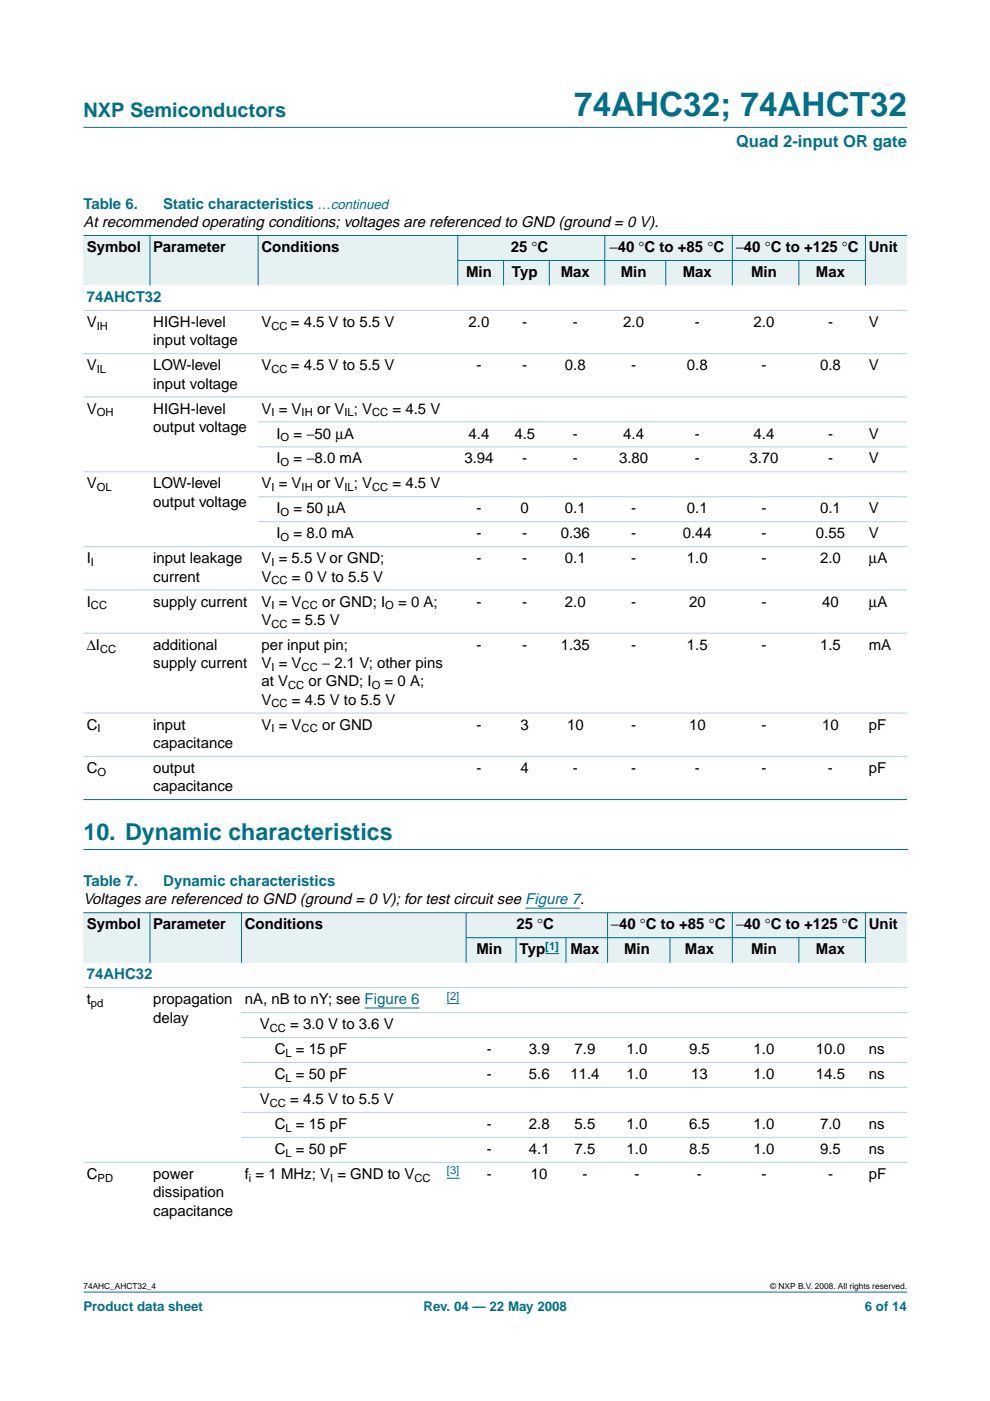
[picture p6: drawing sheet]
<svg xmlns="http://www.w3.org/2000/svg" width="210mm" height="297mm" viewBox="0 0 210 297" stroke-linecap="round" stroke-linejoin="round" font-family="sans-serif">
<defs><g id="words">
<text font-size="7.1" fill="#00708a" x="121.7" y="24.7">74AHC32; 74AHCT32</text>
<text font-size="4.9" fill="#00708a" x="17.7" y="178.1">10. Dynamic characteristics</text>
<text font-size="4.2" fill="#00708a" x="17.7" y="24.9">NXP Semiconductors</text>
<text font-size="3.5" fill="#00708a" x="156.1" y="31.1">Quad 2-input OR gate</text>
<g font-size="3.2" fill="#00708a">
<text x="17.7" y="44.3">Table 6.</text>
<text x="34.6" y="44.3">Static characteristics …continued</text>
<text x="18.4" y="64">74AHCT32</text>
<text x="17.7" y="187.9">Table 7.</text>
<text x="34.6" y="187.9">Dynamic characteristics</text>
<text x="18.4" y="207.6">74AHC32</text>
</g>
<g font-size="3.2">
<text x="17.7" y="48.2">At recommended operating conditions; voltages are referenced to GND (ground = 0 V).</text>
<text x="18.4" y="53.5">Symbol</text>
<text x="32.5" y="53.5">Parameter</text>
<text x="55.4" y="53.5">Conditions</text>
<text x="108.3" y="53.5">25 °C</text>
<text x="129.2" y="53.5">−40 °C to +85 °C</text>
<text x="156" y="53.5">−40 °C to +125 °C</text>
<text x="184.2" y="53.5">Unit</text>
<text x="98.8" y="58.8">Min</text>
<text x="108.5" y="58.8">Typ</text>
<text x="118.9" y="58.8">Max</text>
<text x="131.6" y="58.8">Min</text>
<text x="144.8" y="58.8">Max</text>
<text x="159.2" y="58.8">Min</text>
<text x="173" y="58.8">Max</text>
<text x="18.4" y="69.3">V</text>
<text x="32.5" y="69.3">HIGH-level</text>
<text x="55.4" y="69.3">V</text>
<text x="61.7" y="69.3">= 4.5 V to 5.5 V</text>
<text x="99.4" y="69.3">2.0</text>
<text x="110.7" y="69.3">-</text>
<text x="121.5" y="69.3">-</text>
<text x="132.1" y="69.3">2.0</text>
<text x="147.3" y="69.3">-</text>
<text x="159.8" y="69.3">2.0</text>
<text x="175.6" y="69.3">-</text>
<text x="184.2" y="69.3">V</text>
<text x="32.5" y="73.2">input voltage</text>
<text x="18.4" y="78.5">V</text>
<text x="32.5" y="78.5">LOW-level</text>
<text x="32.5" y="82.4">input voltage</text>
<text x="55.4" y="78.5">V</text>
<text x="61.7" y="78.5">= 4.5 V to 5.5 V</text>
<text x="101" y="78.5">-</text>
<text x="110.7" y="78.5">-</text>
<text x="119.8" y="78.5">0.8</text>
<text x="133.8" y="78.5">-</text>
<text x="145.7" y="78.5">0.8</text>
<text x="161.4" y="78.5">-</text>
<text x="173.9" y="78.5">0.8</text>
<text x="184.2" y="78.5">V</text>
<text x="18.4" y="87.7">V</text>
<text x="32.5" y="87.7">HIGH-level</text>
<text x="55.4" y="87.7">V = V</text>
<text x="67.2" y="87.7">or V ; V</text>
<text x="83.2" y="87.7">= 4.5 V</text>
<text x="32.5" y="91.6">output voltage</text>
<text x="58.6" y="93">I</text>
<text x="62.2" y="93">= −50 µA</text>
<text x="99.4" y="93">4.4</text>
<text x="109.1" y="93">4.5</text>
<text x="121.5" y="93">-</text>
<text x="132.1" y="93">4.4</text>
<text x="147.3" y="93">-</text>
<text x="159.8" y="93">4.4</text>
<text x="175.6" y="93">-</text>
<text x="184.2" y="93">V</text>
<text x="58.6" y="98.3">I</text>
<text x="62.2" y="98.3">= −8.0 mA</text>
<text x="98.5" y="98.3">3.94</text>
<text x="110.7" y="98.3">-</text>
<text x="121.5" y="98.3">-</text>
<text x="131.3" y="98.3">3.80</text>
<text x="147.3" y="98.3">-</text>
<text x="158.9" y="98.3">3.70</text>
<text x="175.6" y="98.3">-</text>
<text x="184.2" y="98.3">V</text>
<text x="18.4" y="103.6">V</text>
<text x="32.5" y="103.6">LOW-level</text>
<text x="32.5" y="107.4">output voltage</text>
<text x="55.4" y="103.6">V = V</text>
<text x="67.2" y="103.6">or V ; V</text>
<text x="83.2" y="103.6">= 4.5 V</text>
<text x="58.6" y="108.8">I</text>
<text x="62.2" y="108.8">= 50 µA</text>
<text x="101" y="108.8">-</text>
<text x="110.4" y="108.8">0</text>
<text x="119.8" y="108.8">0.1</text>
<text x="133.8" y="108.8">-</text>
<text x="145.7" y="108.8">0.1</text>
<text x="161.4" y="108.8">-</text>
<text x="173.9" y="108.8">0.1</text>
<text x="184.2" y="108.8">V</text>
<text x="18.4" y="119.4">I</text>
<text x="32.5" y="119.4">input leakage</text>
<text x="55.4" y="119.4">V = 5.5 V or GND;</text>
<text x="58.6" y="114.1">I</text>
<text x="62.2" y="114.1">= 8.0 mA</text>
<text x="101" y="114.1">-</text>
<text x="101" y="119.4">-</text>
<text x="110.7" y="114.1">-</text>
<text x="110.7" y="119.4">-</text>
<text x="118.9" y="114.1">0.36</text>
<text x="119.8" y="119.4">0.1</text>
<text x="133.8" y="114.1">-</text>
<text x="133.8" y="119.4">-</text>
<text x="144.8" y="114.1">0.44</text>
<text x="145.7" y="119.4">1.0</text>
<text x="161.4" y="114.1">-</text>
<text x="161.4" y="119.4">-</text>
<text x="173" y="114.1">0.55</text>
<text x="173.9" y="119.4">2.0</text>
<text x="184.2" y="119.4">µA</text>
<text x="184.2" y="114.1">V</text>
<text x="32.5" y="123.3">current</text>
<text x="55.4" y="123.3">V</text>
<text x="61.9" y="123.3">= 0 V to 5.5 V</text>
<text x="18.4" y="128.6">I</text>
<text x="32.5" y="128.6">supply current</text>
<text x="55.4" y="128.6">V = V</text>
<text x="68.3" y="128.6">or GND; I</text>
<text x="84.4" y="128.6">= 0 A;</text>
<text x="101" y="128.6">-</text>
<text x="110.7" y="128.6">-</text>
<text x="119.8" y="128.6">2.0</text>
<text x="133.8" y="128.6">-</text>
<text x="146.1" y="128.6">20</text>
<text x="161.4" y="128.6">-</text>
<text x="174.3" y="128.6">40</text>
<text x="184.2" y="128.6">µA</text>
<text x="18.4" y="137.8">∆I</text>
<text x="32.5" y="137.8">additional</text>
<text x="55.4" y="132.5">V</text>
<text x="55.4" y="137.8">per input pin;</text>
<text x="61.9" y="132.5">= 5.5 V</text>
<text x="101" y="137.8">-</text>
<text x="110.7" y="137.8">-</text>
<text x="118.9" y="137.8">1.35</text>
<text x="133.8" y="137.8">-</text>
<text x="145.7" y="137.8">1.5</text>
<text x="161.4" y="137.8">-</text>
<text x="173.9" y="137.8">1.5</text>
<text x="184.2" y="137.8">mA</text>
<text x="32.5" y="141.7">supply current</text>
<text x="55.4" y="141.7">V = V</text>
<text x="68.3" y="141.7">− 2.1 V; other pins</text>
<text x="55.4" y="145.5">at V</text>
<text x="55.4" y="149.4">V</text>
<text x="61.9" y="149.4">= 4.5 V to 5.5 V</text>
<text x="65.4" y="145.5">or GND; I</text>
<text x="81.5" y="145.5">= 0 A;</text>
<text x="18.4" y="154.7">C</text>
<text x="32.5" y="154.7">input</text>
<text x="55.4" y="154.7">V = V</text>
<text x="68.3" y="154.7">or GND</text>
<text x="101" y="154.7">-</text>
<text x="110.4" y="154.7">3</text>
<text x="120.2" y="154.7">10</text>
<text x="133.8" y="154.7">-</text>
<text x="146.1" y="154.7">10</text>
<text x="161.4" y="154.7">-</text>
<text x="174.3" y="154.7">10</text>
<text x="184.2" y="154.7">pF</text>
<text x="32.5" y="158.6">capacitance</text>
<text x="18.4" y="163.9">C</text>
<text x="32.5" y="163.9">output</text>
<text x="32.5" y="167.8">capacitance</text>
<text x="101" y="163.9">-</text>
<text x="110.4" y="163.9">4</text>
<text x="121.5" y="163.9">-</text>
<text x="133.8" y="163.9">-</text>
<text x="147.3" y="163.9">-</text>
<text x="161.4" y="163.9">-</text>
<text x="175.6" y="163.9">-</text>
<text x="184.2" y="163.9">pF</text>
<text x="17.7" y="191.8">Voltages are referenced to GND (ground = 0 V); for test circuit see Figure 7.</text>
<text x="18.4" y="197">Symbol</text>
<text x="32.5" y="197">Parameter</text>
<text x="51.9" y="197">Conditions</text>
<text x="109.5" y="197">25 °C</text>
<text x="129.5" y="197">−40 °C to +85 °C</text>
<text x="156" y="197">−40 °C to +125 °C</text>
<text x="184.2" y="197">Unit</text>
<text x="101" y="202.3">Min</text>
<text x="110.2" y="202.3">Typ</text>
<text x="121" y="202.3">Max</text>
<text x="132.3" y="202.3">Min</text>
<text x="145.2" y="202.3">Max</text>
<text x="159.2" y="202.3">Min</text>
<text x="173" y="202.3">Max</text>
<text x="18.4" y="212.9">t</text>
<text x="32.5" y="212.9">propagation</text>
<text x="51.9" y="212.9">nA, nB to nY; see Figure 6</text>
<text x="32.5" y="216.8">delay</text>
<text x="55.1" y="218.2">V</text>
<text x="61.5" y="218.2">= 3.0 V to 3.6 V</text>
<text x="58.3" y="223.5">C = 15 pF</text>
<text x="103.2" y="223.5">-</text>
<text x="112.1" y="223.5">3.9</text>
<text x="121.8" y="223.5">7.9</text>
<text x="132.9" y="223.5">1.0</text>
<text x="146.1" y="223.5">9.5</text>
<text x="159.8" y="223.5">1.0</text>
<text x="173" y="223.5">10.0</text>
<text x="184.2" y="223.5">ns</text>
<text x="58.3" y="228.8">C = 50 pF</text>
<text x="103.2" y="228.8">-</text>
<text x="112.1" y="228.8">5.6</text>
<text x="121" y="228.8">11.4</text>
<text x="132.9" y="228.8">1.0</text>
<text x="146.5" y="228.8">13</text>
<text x="159.8" y="228.8">1.0</text>
<text x="173" y="228.8">14.5</text>
<text x="184.2" y="228.8">ns</text>
<text x="55.1" y="234.1">V</text>
<text x="58.3" y="239.4">C = 15 pF</text>
<text x="61.5" y="234.1">= 4.5 V to 5.5 V</text>
<text x="103.2" y="239.4">-</text>
<text x="112.1" y="239.4">2.8</text>
<text x="121.8" y="239.4">5.5</text>
<text x="132.9" y="239.4">1.0</text>
<text x="146.1" y="239.4">6.5</text>
<text x="159.8" y="239.4">1.0</text>
<text x="173.9" y="239.4">7.0</text>
<text x="184.2" y="239.4">ns</text>
<text x="58.3" y="244.7">C = 50 pF</text>
<text x="103.2" y="244.7">-</text>
<text x="112.1" y="244.7">4.1</text>
<text x="121.8" y="244.7">7.5</text>
<text x="132.9" y="244.7">1.0</text>
<text x="146.1" y="244.7">8.5</text>
<text x="159.8" y="244.7">1.0</text>
<text x="173.9" y="244.7">9.5</text>
<text x="184.2" y="244.7">ns</text>
<text x="18.4" y="250">C</text>
<text x="32.5" y="250">power</text>
<text x="51.9" y="250">f = 1 MHz; V = GND to V</text>
<text x="103.2" y="250">-</text>
<text x="112.6" y="250">10</text>
<text x="123.5" y="250">-</text>
<text x="134.5" y="250">-</text>
<text x="147.8" y="250">-</text>
<text x="161.4" y="250">-</text>
<text x="175.6" y="250">-</text>
<text x="184.2" y="250">pF</text>
<text x="32.5" y="253.8">dissipation</text>
<text x="32.5" y="257.7">capacitance</text>
</g>
<g font-size="2.8" fill="#00708a">
<text x="17.7" y="278">Product data sheet</text>
<text x="89.8" y="278">Rev. 04 — 22 May 2008</text>
<text x="183.4" y="278">6 of 14</text>
</g>
<g font-size="2.4">
<text x="20.5" y="69.9">IH</text>
<text x="57.6" y="69.9">CC</text>
<text x="20.5" y="79.1">IL</text>
<text x="57.6" y="79.1">CC</text>
<text x="20.5" y="88.3">OH</text>
<text x="57.6" y="88.3">I</text>
<text x="64" y="88.3">IH</text>
<text x="73" y="88.3">IL</text>
<text x="78.9" y="88.3">CC</text>
<text x="59.5" y="93.5">O</text>
<text x="59.5" y="98.8">O</text>
<text x="20.5" y="104.1">OL</text>
<text x="57.6" y="104.1">I</text>
<text x="64" y="104.1">IH</text>
<text x="73" y="104.1">IL</text>
<text x="78.9" y="104.1">CC</text>
<text x="59.5" y="109.4">O</text>
<text x="59.5" y="114.7">O</text>
<text x="19.3" y="120">I</text>
<text x="57.6" y="120">I</text>
<text x="57.6" y="123.9">CC</text>
<text x="19.3" y="129.2">CC</text>
<text x="57.6" y="129.2">I</text>
<text x="64" y="129.2">CC</text>
<text x="81.7" y="129.2">O</text>
<text x="57.6" y="133.1">CC</text>
<text x="21.2" y="138.3">CC</text>
<text x="57.6" y="142.2">I</text>
<text x="64" y="142.2">CC</text>
<text x="57.6" y="150">CC</text>
<text x="61.1" y="146.1">CC</text>
<text x="78.8" y="146.1">O</text>
<text x="20.7" y="155.3">I</text>
<text x="57.6" y="155.3">I</text>
<text x="64" y="155.3">CC</text>
<text x="20.7" y="164.5">O</text>
<text x="19.3" y="213.5">pd</text>
<text x="57.2" y="218.8">CC</text>
<text x="60.6" y="224.1">L</text>
<text x="60.6" y="229.4">L</text>
<text x="57.2" y="234.7">CC</text>
<text x="60.6" y="239.9">L</text>
<text x="60.6" y="245.2">L</text>
<text x="20.7" y="250.5">PD</text>
<text x="52.8" y="250.5">i</text>
<text x="70" y="250.5">I</text>
<text x="87.9" y="250.5">CC</text>
</g>
<g font-size="2.4" fill="#00f">
<text x="115.6" y="201.4">[1]</text>
<text x="94.8" y="212">[2]</text>
<text x="94.8" y="249">[3]</text>
</g>
<g font-size="1.8">
<text x="17.7" y="273.4">74AHC_AHCT32_4</text>
<text x="163.3" y="273.4">© NXP B.V. 2008. All rights reserved.</text>
</g>
</g></defs>
<g fill="#00708a" stroke="#00708a" stroke-width=".21">
<path d="M17.7 273.9h174.6z"/>
<path d="M17.7 27h174.6z"/>
</g>
<path d="M17.7 180.1h174.7" fill="none" stroke="#00708a" stroke-width=".21"/>
<g fill="#e6f2f2">
<path d="M17.7 49.9h14.1v10.6h-14.1z" fill-rule="evenodd"/>
<path d="M31.8 49.9h22.9v10.6h-22.9z" fill-rule="evenodd"/>
<path d="M54.7 49.9h42.4v10.6h-42.4z" fill-rule="evenodd"/>
<path d="M97.1 49.9h31.1v5.3h-31.1z" fill-rule="evenodd"/>
<path d="M128.2 49.9h27.1v5.3h-27.1z" fill-rule="evenodd"/>
<path d="M155.3 49.9h28.2v5.3h-28.2z" fill-rule="evenodd"/>
<path d="M183.5 49.9h8.8v10.6h-8.8z" fill-rule="evenodd"/>
<path d="M97.1 55.2h9.7v5.3h-9.7z" fill-rule="evenodd"/>
<path d="M106.8 55.2h9.7v5.3h-9.7z" fill-rule="evenodd"/>
<path d="M116.5 55.2h11.7v5.3h-11.7z" fill-rule="evenodd"/>
<path d="M128.2 55.2h13v5.3h-13z" fill-rule="evenodd"/>
<path d="M141.2 55.2h14.1v5.3h-14.1z" fill-rule="evenodd"/>
<path d="M155.3 55.2h14.1v5.3h-14.1z" fill-rule="evenodd"/>
<path d="M169.4 55.2h14.1v5.3h-14.1z" fill-rule="evenodd"/>
</g>
<g fill="#00708a" stroke="#00708a" stroke-width=".21">
<path d="M31.8 49.9v10.6z"/>
<path d="M54.7 49.9v10.6z"/>
<path d="M97.1 49.9v10.6z"/>
<path d="M106.8 55.2v5.3z"/>
<path d="M116.5 55.2v5.3z"/>
<path d="M128.2 49.9v10.6z"/>
<path d="M141.2 55.2v5.3z"/>
<path d="M155.3 49.9v10.6z"/>
<path d="M169.4 55.2v5.3z"/>
<path d="M183.5 49.9v10.6z"/>
<path d="M17.7 49.9h174.6z"/>
<path d="M97 55.2h86.5z"/>
<path d="M17.7 169.5h174.6z"/>
</g>
<g fill="#b3d4db" stroke="#b3d4db" stroke-width=".21">
<path d="M17.7 65.8h174.6z"/>
<path d="M17.7 75h174.6z"/>
<path d="M17.7 84.2h174.6z"/>
<path d="M54.7 89.4h137.6z"/>
<path d="M54.7 94.7h137.6z"/>
<path d="M17.7 100h174.6z"/>
<path d="M54.7 105.3h137.6z"/>
<path d="M54.7 110.6h137.6z"/>
<path d="M17.7 115.9h174.6z"/>
<path d="M17.7 125.1h174.6z"/>
<path d="M17.7 134.2h174.6z"/>
<path d="M17.7 151.2h174.6z"/>
<path d="M17.7 160.4h174.6z"/>
</g>
<path d="M111.4 192.5h11.6" fill="none" stroke="#00f" stroke-width=".21"/>
<g fill="#e6f2f2">
<path d="M17.7 193.5h14.1v10.6h-14.1z" fill-rule="evenodd"/>
<path d="M31.8 193.5h19.4v10.6h-19.4z" fill-rule="evenodd"/>
<path d="M51.2 193.5h47.6v10.6h-47.6z" fill-rule="evenodd"/>
<path d="M98.8 193.5h30v5.3h-30z" fill-rule="evenodd"/>
<path d="M128.8 193.5h26.5v5.3h-26.5z" fill-rule="evenodd"/>
<path d="M155.3 193.5h28.2v5.3h-28.2z" fill-rule="evenodd"/>
<path d="M183.5 193.5h8.8v10.6h-8.8z" fill-rule="evenodd"/>
<path d="M98.8 198.8h10.6v5.3h-10.6z" fill-rule="evenodd"/>
<path d="M109.4 198.8h10.6v5.3h-10.6z" fill-rule="evenodd"/>
</g>
<path d="M115.6 202.2h2.9z" fill="#00f" stroke="#00f" stroke-width=".21"/>
<g fill="#e6f2f2">
<path d="M120 198.8h8.8v5.3h-8.8z" fill-rule="evenodd"/>
<path d="M128.8 198.8h13.2v5.3h-13.2z" fill-rule="evenodd"/>
<path d="M142 198.8h13.3v5.3h-13.3z" fill-rule="evenodd"/>
<path d="M155.3 198.8h14.1v5.3h-14.1z" fill-rule="evenodd"/>
<path d="M169.4 198.8h14.1v5.3h-14.1z" fill-rule="evenodd"/>
</g>
<path d="M77.3 213.7h11.7M94.8 212.8h2.6M94.8 249.8h2.6" fill="none" stroke="#00f" stroke-width=".21"/>
<g fill="#00708a" stroke="#00708a" stroke-width=".21">
<path d="M31.8 193.5v10.6z"/>
<path d="M51.2 193.5v10.6z"/>
<path d="M98.8 193.5v10.6z"/>
<path d="M109.4 198.8v5.3z"/>
<path d="M120 198.8v5.3z"/>
<path d="M128.8 193.5v10.6z"/>
<path d="M142 198.8v5.3z"/>
<path d="M155.3 193.5v10.6z"/>
<path d="M169.4 198.8v5.3z"/>
<path d="M183.5 193.5v10.6z"/>
<path d="M17.7 193.5h174.6z"/>
<path d="M98.8 198.8h84.7z"/>
</g>
<g fill="#b3d4db" stroke="#b3d4db" stroke-width=".21">
<path d="M17.7 209.4h174.6z"/>
<path d="M51.2 214.7h141.1z"/>
<path d="M51.2 220h141.1z"/>
<path d="M51.2 225.3h141.1z"/>
<path d="M51.2 230.6h141.1z"/>
<path d="M51.2 235.8h141.1z"/>
<path d="M51.2 241.1h141.1z"/>
<path d="M17.7 246.4h174.6z"/>
</g>
<use href="#words"/>
</svg>
